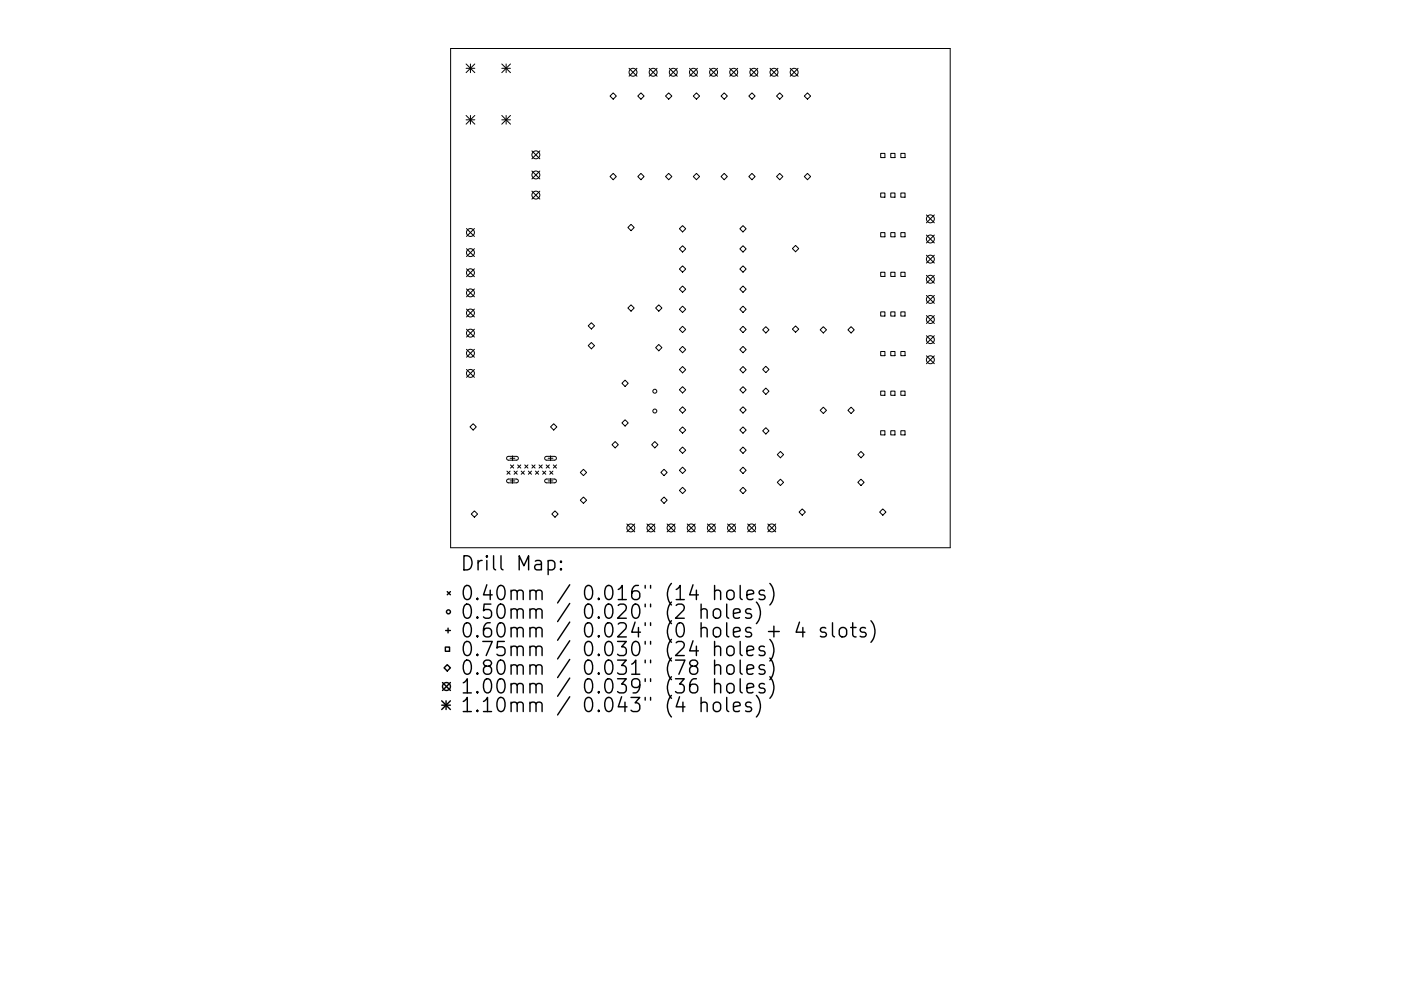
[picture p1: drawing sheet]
<svg xmlns="http://www.w3.org/2000/svg" width="297mm" height="210mm" viewBox="0 0 297 210" stroke-linecap="round" stroke-linejoin="round" font-family="sans-serif">
<defs><g id="words">
<g font-size="4.2">
<text x="97.5" y="121.1">Drill Map:</text>
<text x="97.5" y="127.4">0.40mm / 0.016&quot; (14 holes)</text>
<text x="97.5" y="131.3">0.50mm / 0.020&quot; (2 holes)</text>
<text x="97.5" y="135.3">0.60mm / 0.024&quot; (0 holes + 4 slots)</text>
<text x="97.5" y="139.2">0.75mm / 0.030&quot; (24 holes)</text>
<text x="97.5" y="143.2">0.80mm / 0.031&quot; (78 holes)</text>
<text x="97.5" y="147.2">1.00mm / 0.039&quot; (36 holes)</text>
<text x="97.5" y="151.1">1.10mm / 0.043&quot; (4 holes)</text>
</g>
</g></defs>
<g fill="none" stroke="#000" stroke-width=".21">
<path d="M95.5 10.3h106v105.9h-106zM98.8 13.6l1.9 1.8M98.8 14.5h1.9M99.7 13.6v1.8M100.7 13.6l-1.9 1.8M106.4 14.5h1.8M106.4 13.6l1.8 1.8M107.3 13.6v1.8M108.2 13.6l-1.8 1.8M130 19.7l.7 .7-.7 .7-.7-.7zM133.4 14.5l1.7 1.7M135.1 14.5l-1.7 1.7"/>
<path d="M135.9 19.7l.7 .7-.7 .7-.7-.7zM137.6 14.5l1.7 1.7M139.3 14.5l-1.7 1.7M141.8 19.7l.6 .7-.6 .7-.7-.7zM141.9 14.5l1.7 1.7M143.6 14.5l-1.7 1.7M146.2 14.5l1.7 1.7M147.7 19.7l.6 .7-.6 .7-.7-.7zM147.9 14.5l-1.7 1.7M150.5 14.5l1.6 1.7M152.1 14.5l-1.6 1.7M153.5 19.7l.7 .7-.7 .7-.6-.7z"/>
<path d="M154.7 14.5l1.7 1.7M156.4 14.5l-1.7 1.7M159 14.5l1.7 1.7M159.4 19.7l.7 .7-.7 .7-.6-.7zM160.7 14.5l-1.7 1.7M163.3 14.5l1.6 1.7M164.9 14.5l-1.6 1.7M165.3 19.7l.7 .7-.7 .7-.7-.7zM167.5 14.5l1.7 1.7M169.2 14.5l-1.7 1.7M171.2 19.7l.7 .7-.7 .7-.7-.7zM98.8 24.5l1.9 1.8"/>
<path d="M98.8 25.4h1.9M99.7 24.5v1.8M100.7 24.5l-1.9 1.8M106.4 25.4h1.8M106.4 24.5l1.8 1.8M107.3 24.5v1.8M108.2 24.5l-1.8 1.8M112.8 32l1.7 1.7M112.8 36.3l1.7 1.7M114.5 32l-1.7 1.7M114.5 36.3l-1.7 1.7M130 36.8l.7 .7-.7 .6-.7-.6z"/>
<path d="M135.9 36.8l.7 .7-.7 .6-.7-.6zM141.8 36.8l.6 .7-.6 .6-.7-.6zM147.7 36.8l.6 .7-.6 .6-.7-.6zM153.5 36.8l.7 .7-.7 .6-.6-.6zM159.4 36.8l.7 .7-.7 .6-.6-.6zM165.3 36.8l.7 .7-.7 .6-.7-.6zM171.2 36.8l.7 .7-.7 .6-.7-.6zM186.7 32.5h.9v.9h-.9zM188.9 32.5h.9v.9h-.9zM191 32.5h.9v.9h-.9zM98.9 48.5l1.7 1.7M98.9 52.8l1.7 1.6"/>
<path d="M98.9 57l1.7 1.7M100.6 48.5l-1.7 1.7M100.6 52.8l-1.7 1.6M100.6 57l-1.7 1.7M112.8 40.6l1.7 1.6M114.5 40.6l-1.7 1.6M133.1 48.3l.7-.7 .7 .7-.7 .6zM144 48.5l.7-.6 .7 .6-.7 .7zM144 52.8l.7-.7 .7 .7-.7 .7zM144 57.1l.7-.7 .7 .7-.7 .7zM156.9 48.5l.6-.6 .7 .6-.7 .7zM156.9 52.8l.6-.7 .7 .7-.7 .7z"/>
<path d="M156.9 57.1l.6-.7 .7 .7-.7 .7zM168.7 52.1l.6 .6-.6 .7-.7-.7zM186.7 49.4h.9v.8h-.9zM186.7 40.9h.9v.9h-.9zM186.7 57.8h.9v.9h-.9zM188.9 49.4h.9v.8h-.9zM188.9 40.9h.9v.9h-.9zM188.9 57.8h.9v.9h-.9zM191 49.4h.9v.8h-.9zM191 40.9h.9v.9h-.9zM191 57.8h.9v.9h-.9zM196.4 45.6l1.7 1.7"/>
<path d="M196.4 49.9l1.7 1.6M196.4 54.1l1.7 1.7M196.4 58.4l1.7 1.7M198.1 45.6l-1.7 1.7M198.1 49.9l-1.7 1.6M198.1 54.1l-1.7 1.7M198.1 58.4l-1.7 1.7M98.9 61.3l1.7 1.7M98.9 65.6l1.7 1.7M98.9 69.8l1.7 1.7M98.9 74.1l1.7 1.7M98.9 78.4l1.7 1.7"/>
<path d="M100.6 61.3l-1.7 1.7M100.6 65.6l-1.7 1.7M100.6 69.8l-1.7 1.7M100.6 74.1l-1.7 1.7M100.6 78.4l-1.7 1.7M124.7 69.1l.7-.6 .7 .6-.7 .7zM124.7 73.3l.7-.6 .7 .6-.7 .7zM133.1 65.4l.7-.7 .7 .7-.7 .6zM139.7 64.7l.6 .7-.6 .6-.7-.6zM139.7 73.1l.6 .7-.6 .6-.7-.6zM144 61.4l.7-.7 .7 .7-.7 .6zM144 65.6l.7-.7 .7 .7-.7 .7z"/>
<path d="M144 69.9l.7-.7 .7 .7-.7 .7zM144 74.2l.7-.7 .7 .7-.7 .6zM144 78.4l.7-.6 .7 .6-.7 .7zM156.9 61.4l.6-.7 .7 .7-.7 .6zM156.9 65.6l.6-.7 .7 .7-.7 .7zM156.9 69.9l.6-.7 .7 .7-.7 .7zM156.9 74.2l.6-.7 .7 .7-.7 .6zM156.9 78.4l.6-.6 .7 .6-.7 .7zM162.4 69.3l.6 .7-.6 .6-.7-.6zM162.4 77.7l.6 .7-.6 .7-.7-.7zM168.7 69.2l.6 .6-.6 .7-.7-.7zM174.6 69.3l.6 .7-.6 .6-.7-.6z"/>
<path d="M180.4 69.3l.7 .7-.7 .6-.6-.6zM186.7 66.2h.9v.9h-.9zM186.7 74.6h.9v.9h-.9zM188.9 66.2h.9v.9h-.9zM188.9 74.6h.9v.9h-.9zM191 66.2h.9v.9h-.9zM191 74.6h.9v.9h-.9zM196.4 62.7l1.7 1.7M196.4 66.9l1.7 1.7M196.4 71.2l1.7 1.7M196.4 75.5l1.7 1.7M198.1 62.7l-1.7 1.7"/>
<path d="M198.1 66.9l-1.7 1.7M198.1 71.2l-1.7 1.7M198.1 75.5l-1.7 1.7M100.3 89.9l.7 .7-.7 .6-.7-.6zM107.5 100l.7 .6M107.5 96.9l2.1-.1 .2 .2 .1 .3-.3 .3h-1.9l-.3-.3zM108.2 100l-.7 .6M108.2 97.2h1M108.2 98.6l.7 .7M108.7 96.7v1M108.9 98.6l-.7 .7M109 100l.7 .6"/>
<path d="M109.7 100l-.7 .6M109.7 98.6l.7 .7M110.4 98.6l-.7 .7M110.5 100l.7 .6M111.2 100l-.7 .6M111.3 98.6l.6 .7M111.9 98.6l-.6 .7M112 100l.7 .6M112.7 100l-.7 .6M112.8 98.6l.6 .7M113.4 98.6l-.6 .7M113.5 100l.7 .6"/>
<path d="M114.2 100l-.7 .6M114.3 98.6l.7 .7M115 98.6l-.7 .7M115 100l.7 .6M115.6 96.9l2-.1 .3 .2 .1 .3-.4 .3h-1.8l-.3-.3zM115.7 100l-.7 .6M115.8 98.6l.7 .7M116.2 97.2h1M116.5 98.6l-.7 .7M116.6 100l.6 .6M116.7 90.6l.7-.7 .7 .7-.7 .6zM116.7 96.7v1"/>
<path d="M117.2 100l-.6 .6M117.3 98.6l.7 .7M118 98.6l-.7 .7M130.4 93.7l.7 .7-.7 .6-.6-.6zM131.9 81.3l.6-.6 .7 .6-.7 .7zM131.9 89.7l.6-.6 .7 .6-.7 .7zM138.2 94.4l.6-.7 .7 .7-.7 .6zM144 82.7l.7-.7 .7 .7-.7 .7zM144 87l.7-.7 .7 .7-.7 .6zM144 91.2l.7-.6 .7 .6-.7 .7zM144 95.5l.7-.7 .7 .7-.7 .7zM144 99.8l.7-.7 .7 .7-.7 .7z"/>
<path d="M156.9 82.7l.6-.7 .7 .7-.7 .7zM156.9 87l.6-.7 .7 .7-.7 .6zM156.9 91.2l.6-.6 .7 .6-.7 .7zM156.9 95.5l.6-.7 .7 .7-.7 .7zM156.9 99.8l.6-.7 .7 .7-.7 .7zM161.7 83l.7-.7 .6 .7-.6 .7zM162.4 90.7l.6 .7-.6 .7-.7-.7zM164.8 96.5l.7-.7 .6 .7-.6 .6zM174.6 86.4l.6 .7-.6 .6-.7-.6zM180.4 86.4l.7 .7-.7 .6-.6-.6zM181.9 96.5l.6-.7 .7 .7-.7 .6zM186.7 83h.9v.9h-.9z"/>
<path d="M186.7 91.4h.9v.9h-.9zM188.9 83h.9v.9h-.9zM188.9 91.4h.9v.9h-.9zM191 83h.9v.9h-.9zM191 91.4h.9v.9h-.9zM99.9 109.1l.7-.7 .7 .7-.7 .6zM107.5 101.8l2.1-.2 .2 .2 .1 .3-.3 .3h-1.9l-.3-.3zM108.2 102h1M108.7 101.5v1M115.6 101.8l2-.2 .3 .2 .1 .3-.4 .3h-1.8l-.3-.3zM116.2 102h1M116.7 101.5v1"/>
<path d="M117.7 108.4l.6 .7-.6 .6-.7-.6zM123 100.2l.7-.6 .7 .6-.7 .7zM123 106.1l.7-.6 .7 .6-.7 .7zM132.9 111.2l1.7 1.6M134.6 111.2l-1.7 1.6M137.2 111.2l1.7 1.6M138.9 111.2l-1.7 1.6M140.1 100.2l.7-.6 .7 .6-.7 .7zM140.1 106.1l.7-.6 .7 .6-.7 .7zM141.4 111.2l1.7 1.6M143.1 111.2l-1.7 1.6M144 104.1l.7-.7 .7 .7-.7 .6z"/>
<path d="M145.7 111.2l1.7 1.6M147.4 111.2l-1.7 1.6M150 111.2l1.7 1.6M151.7 111.2l-1.7 1.6M154.3 111.2l1.6 1.6M155.9 111.2l-1.6 1.6M156.9 104.1l.6-.7 .7 .7-.7 .6zM158.5 111.2l1.7 1.6M160.2 111.2l-1.7 1.6M162.8 111.2l1.7 1.6M164.5 111.2l-1.7 1.6M165.5 101.7l.6 .6-.6 .7-.7-.7z"/>
<path d="M170.1 108l.7 .6-.7 .7-.7-.7zM182.5 101.7l.7 .6-.7 .7-.6-.7zM187.2 108l.6 .6-.6 .7-.7-.7z"/>
<circle cx="134.2" cy="15.3" r=".84"/>
<circle cx="138.5" cy="15.3" r=".84"/>
<circle cx="142.8" cy="15.3" r=".84"/>
<circle cx="147" cy="15.3" r=".84"/>
<circle cx="151.3" cy="15.3" r=".84"/>
<circle cx="155.6" cy="15.3" r=".84"/>
<circle cx="159.8" cy="15.3" r=".84"/>
<circle cx="164.1" cy="15.3" r=".84"/>
<circle cx="168.4" cy="15.3" r=".84"/>
<circle cx="113.6" cy="37.1" r=".84"/>
<circle cx="113.6" cy="32.9" r=".84"/>
<circle cx="99.7" cy="49.3" r=".84"/>
<circle cx="99.7" cy="53.6" r=".84"/>
<circle cx="99.7" cy="57.9" r=".84"/>
<circle cx="113.6" cy="41.4" r=".84"/>
<circle cx="197.3" cy="46.4" r=".84"/>
<circle cx="197.3" cy="50.7" r=".84"/>
<circle cx="197.3" cy="59.2" r=".84"/>
<circle cx="197.3" cy="55" r=".84"/>
<circle cx="99.7" cy="79.2" r=".84"/>
<circle cx="99.7" cy="70.7" r=".84"/>
<circle cx="99.7" cy="62.1" r=".84"/>
<circle cx="99.7" cy="75" r=".84"/>
<circle cx="99.7" cy="66.4" r=".84"/>
<circle cx="197.3" cy="76.3" r=".84"/>
<circle cx="197.3" cy="67.8" r=".84"/>
<circle cx="197.3" cy="72.1" r=".84"/>
<circle cx="197.3" cy="63.5" r=".84"/>
<circle cx="138.8" cy="83" r=".42"/>
<circle cx="138.8" cy="87.2" r=".42"/>
<circle cx="133.7" cy="112" r=".84"/>
<circle cx="138" cy="112" r=".84"/>
<circle cx="142.3" cy="112" r=".84"/>
<circle cx="146.6" cy="112" r=".84"/>
<circle cx="150.8" cy="112" r=".84"/>
<circle cx="155.1" cy="112" r=".84"/>
<circle cx="159.4" cy="112" r=".84"/>
<circle cx="163.6" cy="112" r=".84"/>
</g>
<g fill="none" stroke="#000" stroke-width=".3">
<path d="M116.2 119.1l.9-.2 .5 .6v.8l-.2 .5-.3 .1-.9-.1M118.9 119.1l.2 .1-.2 .1-.1-.1 .1-.1v.2M94.4 137.3h.9v.9h-.9zM94.5 133.8h1M94.8 125.5l.7 .7M95 133.3v1M95.5 125.5l-.7 .7M118.9 120.6l.2 .2-.2 .1-.1-.1 .1-.2v.3M148.6 129.5a.74 .74 0 0 1 1.3 .1v1.6M148.6 128.2v3M151.4 129.5a.81 .81 0 0 1 .8-.3 .81 .81 0 0 1 .6 .5v.9a.81 .81 0 0 1-.8 .6 .81 .81 0 0 1-.8-.6v-.9zM151.5 125.5a.74 .74 0 0 1 1.3 .1v1.6"/>
<path d="M151.5 137.4a.74 .74 0 0 1 1.3 .1v1.6M151.5 124.2v3M151.5 136.1v3M154.1 128.2v2.5l.4 .5M154.2 125.5a.81 .81 0 0 1 .8-.3 .81 .81 0 0 1 .6 .6v.8a.81 .81 0 0 1-.7 .6 .81 .81 0 0 1-.8-.6v-.8zM154.4 137.2a.81 .81 0 0 1 1.2 .5v.8a.81 .81 0 0 1-.7 .6 .81 .81 0 0 1-.8-.6v-.8zM155.5 130.2l1.4-.3-.1-.6-.9-.1-.4 .4v1.1l.1 .3 .3 .2 .9-.2M156.9 124.2v2.6l.5 .4M156.9 136.1v2.6l.5 .4M158.4 126.2l1.4-.3-.2-.5-.8-.2-.4 .4v1.2l.1 .3 .3 .1 .8-.1M158.4 138.1l1.4-.3-.2-.6-.8-.1-.4 .4v1.2l.1 .2 .3 .2 .8-.2M159.2 129.3l-.7-.1-.4 .4 .1 .4 1 .3 .2 .3-.2 .4-.3 .2-.8-.2"/>
<path d="M160.4 127.7a3.4 3.4 0 0 1 0 4.6M162.1 125.4l-.7-.2-.5 .4 .2 .5 1 .3 .1 .2-.1 .5-.3 .1-.9-.1M162.1 137.2l-.7-.1-.5 .4 .2 .4 1 .3 .1 .3-.1 .4-.3 .2-.9-.2M162.9 134h2.3M163.2 123.8a3.4 3.4 0 0 1 0 4.6M163.2 135.7a3.4 3.4 0 0 1 0 4.5M163.2 139.6a3.4 3.4 0 0 1 0 4.6M164.1 132.8v2.3M169.5 132l-.7 2.1h1.8M170.2 133.1v2M175.1 133.3l-.7-.2-.5 .5 .2 .4 1 .3 .1 .3-.1 .4-.3 .1-.9-.1M176.5 132.1v2.6l.4 .4"/>
<path d="M178.1 133.4a.81 .81 0 0 1 .8-.3 .81 .81 0 0 1 .6 .6v.9a.81 .81 0 0 1-.8 .6 .81 .81 0 0 1-.8-.6v-.9zM180.4 133.1h1.1M180.8 132.1v2.6l.1 .3 .6 .1M183.5 133.3l-.7-.2-.4 .5 .1 .4 1 .3 .1 .3-.1 .4-.3 .1-.8-.1M184.6 131.7a3.4 3.4 0 0 1 0 4.6M93.6 148.7l1.9 1.8M93.6 149.6h1.9M93.8 144.8l1.7 1.7M94.6 148.7v1.8M94.8 141l.7 .7-.7 .7-.6-.7zM95.5 144.8l-1.7 1.7M95.5 148.7l-1.9 1.8"/>
<path d="M148.6 149.3a.75 .75 0 0 1 1.3 .1v1.6M148.6 148v3M151.4 149.3a.81 .81 0 0 1 .8-.3 .81 .81 0 0 1 .6 .5v.9a.81 .81 0 0 1-.8 .6 .81 .81 0 0 1-.8-.6v-.9zM151.5 141.3a.74 .74 0 0 1 1.3 .2v1.5M151.5 145.3a.74 .74 0 0 1 1.3 .1v1.6M151.5 140v3M151.5 144v3M154.1 148v2.5l.4 .5M154.2 141.3a.81 .81 0 0 1 .8-.3 .81 .81 0 0 1 .6 .6v.9a.81 .81 0 0 1-.7 .6 .81 .81 0 0 1-.8-.6v-.9zM154.4 145.2a.81 .81 0 0 1 1.2 .4v.8a.81 .81 0 0 1-.7 .6 .81 .81 0 0 1-.8-.6v-.8zM155.5 150l1.4-.3-.1-.6-.9-.1-.4 .4v1.1l.1 .3 .3 .2 .9-.2M156.9 140v2.6l.5 .4"/>
<path d="M156.9 144v2.6l.5 .4M158.4 142l1.4-.2-.2-.6-.8-.2-.4 .5v1.1l.1 .3 .3 .1 .8-.1M158.4 146l1.4-.3-.2-.5-.8-.2-.4 .4v1.2l.1 .3 .3 .1 .8-.1M159.2 149.1l-.7-.1-.4 .4 .1 .4 1 .3 .2 .3-.2 .4-.3 .2-.8-.2M160.4 147.5a3.4 3.4 0 0 1 0 4.6M162.1 141.2l-.7-.2-.5 .5 .2 .4 1 .3 .1 .3-.1 .4-.3 .1-.9-.1M162.1 145.2l-.7-.2-.5 .4 .2 .5 1 .3 .1 .2-.1 .5-.3 .1-.9-.1M163.2 143.6a3.4 3.4 0 0 1 0 4.6"/>
<circle cx="95.1" cy="129.8" r=".42"/>
<circle cx="94.7" cy="145.7" r=".84"/>
</g>
<use href="#words"/>
</svg>
